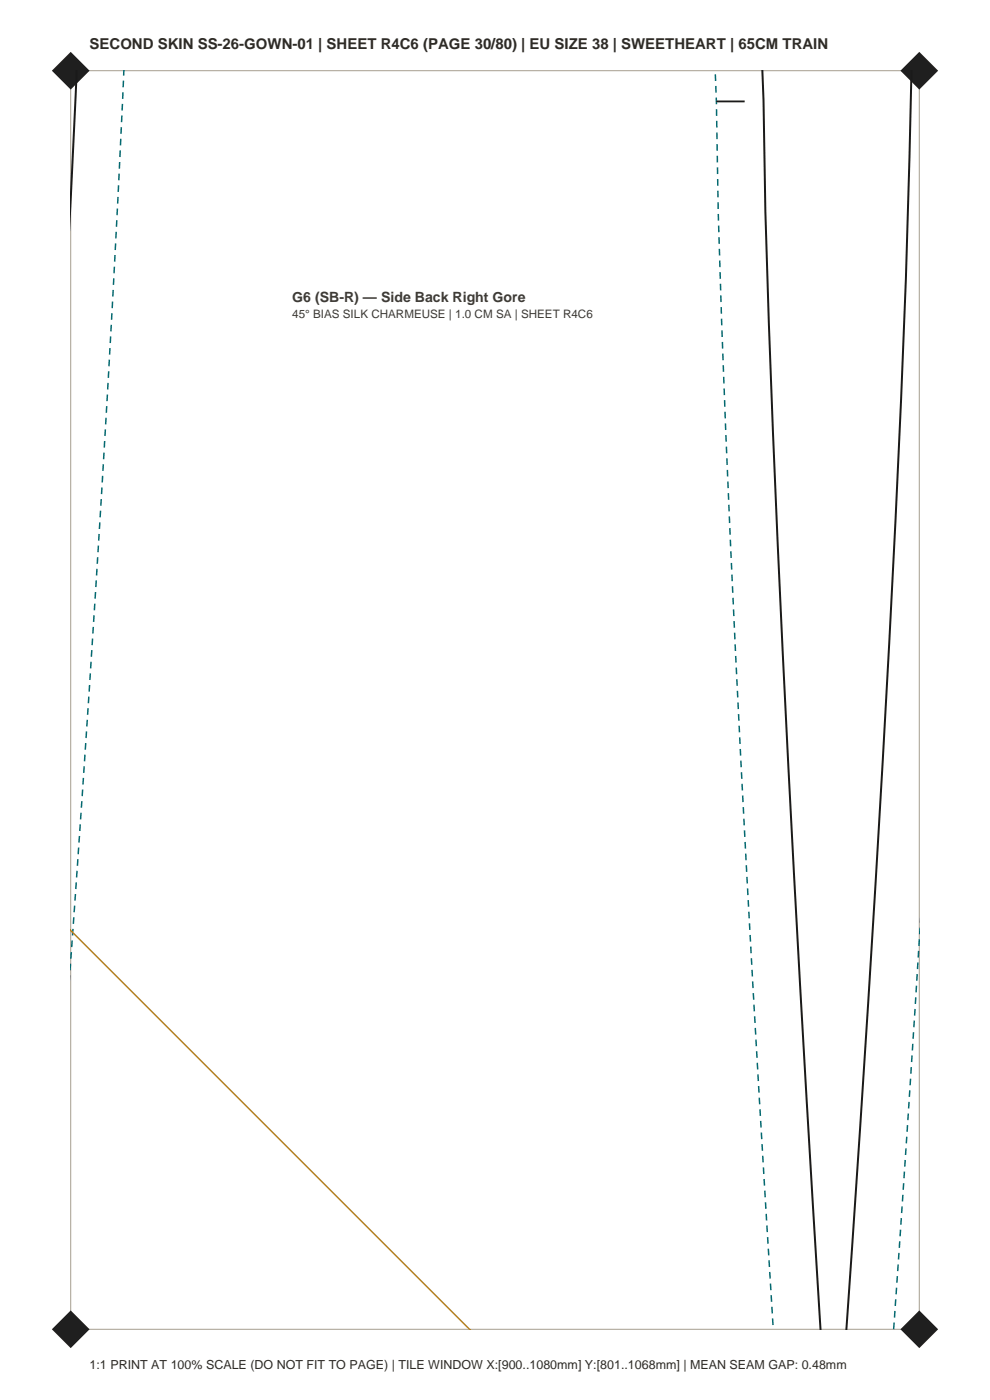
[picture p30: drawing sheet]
<svg xmlns="http://www.w3.org/2000/svg" width="210mm" height="297mm" viewBox="0 0 210 297" stroke-linecap="round" stroke-linejoin="round" font-family="sans-serif">
<defs><g id="words">
<text font-size="3.2" fill="#2e2b26" x="19" y="10.5">SECOND SKIN SS-26-GOWN-01 | SHEET R4C6 (PAGE 30/80) | EU SIZE 38 | SWEETHEART | 65CM TRAIN</text>
<text font-size="3" fill="#403b33" x="62" y="64">G6 (SB-R) — Side Back Right Gore</text>
<text font-size="2.6" fill="#2e2b26" x="19" y="290.5">1:1 PRINT AT 100% SCALE (DO NOT FIT TO PAGE) | TILE WINDOW X:[900..1080mm] Y:[801..1068mm] | MEAN SEAM GAP: 0.48mm</text>
<text font-size="2.5" fill="#403b33" x="62" y="67.5">45° BIAS SILK CHARMEUSE | 1.0 CM SA | SHEET R4C6</text>
</g></defs>
<path d="M15 15h180v267h-180z" fill="none" stroke="#a69e8f" stroke-width=".21"/>
<g fill="#1f1f1f">
<path d="M11 282l4-4 4 4-4 4z" fill-rule="evenodd"/>
<path d="M191 282l4-4 4 4-4 4z" fill-rule="evenodd"/>
<path d="M11 15l4-4 4 4-4 4z" fill-rule="evenodd"/>
<path d="M191 15l4-4 4 4-4 4z" fill-rule="evenodd"/>
</g>
<path d="M16.3 14.9l-1.3 28.3M161.7 14.9l.3 6.3a2909.5 2909.5 0 0 0 3 94l3.4 70.5 2.7 47.1 3 49.3M193.3 14.9a2964.2 2964.2 0 0 1-3.3 95.5l-4.3 77.1-3.2 51.3-3 43.3" fill="none" stroke="#1a1a1a" stroke-width=".42"/>
<path d="M151.7 14.9l.3 6.6a2916.4 2916.4 0 0 0 3 94.2l3.5 70.6 5.5 95.8M15 204.5l3.9-57.8 2.6-42 2.4-41.9 2.4-47.9M189.6 282.1l5.5-83.4" fill="none" stroke="#036970" stroke-width=".32" stroke-dasharray="1.4 1.1" stroke-linecap="butt"/>
<path d="M15 197.3l84.7 84.8" fill="none" stroke="#b8801a" stroke-width=".32"/>
<path d="M152 21.5h6" fill="none" stroke="#1a1a1a" stroke-width=".39"/>
<use href="#words"/>
</svg>
